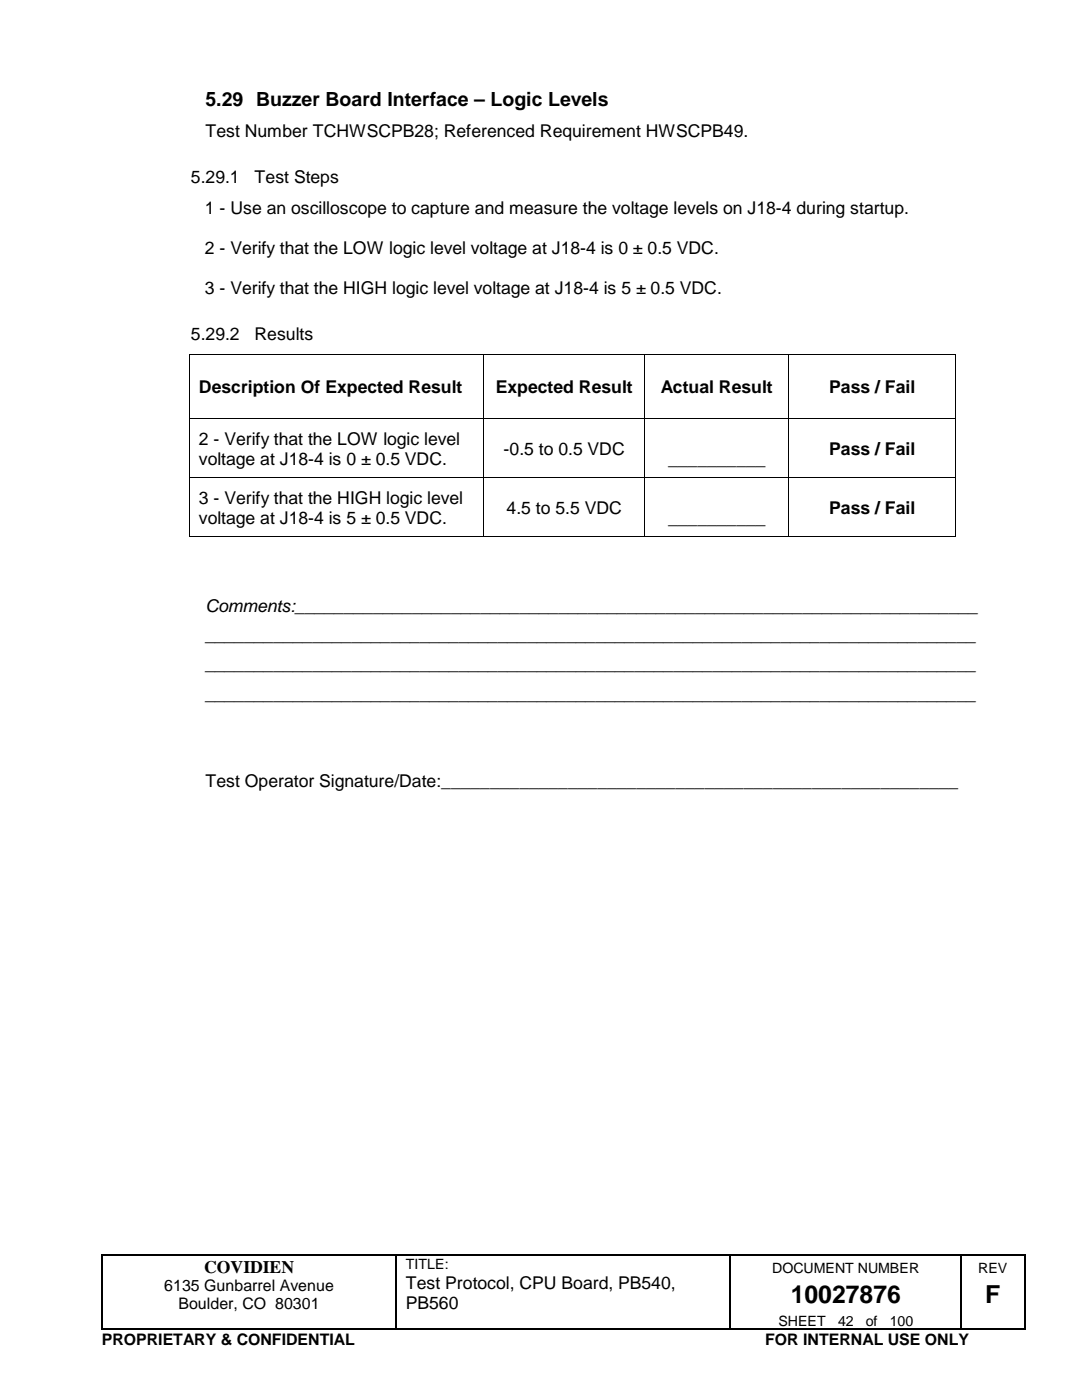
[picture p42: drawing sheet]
<svg xmlns="http://www.w3.org/2000/svg" width="216mm" height="279mm" viewBox="0 0 216 279" stroke-linecap="round" stroke-linejoin="round" font-family="sans-serif">
<defs><g id="words">
<g font-size="4.9">
<text x="157.8" y="260.1">10027876</text>
<text x="196.6" y="260.1">F</text>
</g>
<text font-size="3.9" x="41" y="21.1">5.29 Buzzer Board Interface – Logic Levels</text>
<g font-size="3.5">
<text x="41" y="27.4">Test Number TCHWSCPB28; Referenced Requirement HWSCPB49.</text>
<text x="38.1" y="36.5">5.29.1</text>
<text x="50.8" y="36.5">Test Steps</text>
<text x="40.9" y="42.6">1 - Use an oscilloscope to capture and measure the voltage levels on J18-4 during startup.</text>
<text x="40.9" y="50.7">2 - Verify that the LOW logic level voltage at J18-4 is 0 ± 0.5 VDC.</text>
<text x="40.9" y="58.7">3 - Verify that the HIGH logic level voltage at J18-4 is 5 ± 0.5 VDC.</text>
<text x="38.1" y="67.8">5.29.2</text>
<text x="50.8" y="67.8">Results</text>
<text x="39.7" y="78.5">Description Of Expected Result</text>
<text x="98.9" y="78.5">Expected Result</text>
<text x="131.9" y="78.5">Actual Result</text>
<text x="165.5" y="78.5">Pass / Fail</text>
<text x="39.7" y="88.7">2 - Verify that the LOW logic level</text>
<text x="39.7" y="92.8">voltage at J18-4 is 0 ± 0.5 VDC.</text>
<text x="100.5" y="90.7">-0.5 to 0.5 VDC</text>
<text x="133.3" y="92.8">__________</text>
<text x="165.5" y="90.8">Pass / Fail</text>
<text x="39.7" y="100.5">3 - Verify that the HIGH logic level</text>
<text x="39.7" y="104.5">voltage at J18-4 is 5 ± 0.5 VDC.</text>
<text x="101.1" y="102.5">4.5 to 5.5 VDC</text>
<text x="133.3" y="104.5">__________</text>
<text x="165.5" y="102.5">Pass / Fail</text>
<text x="41" y="122.1">Comments:______________________________________________________________________</text>
<text x="41" y="127.9">_______________________________________________________________________________</text>
<text x="41" y="133.8">_______________________________________________________________________________</text>
<text x="41" y="139.6">_______________________________________________________________________________</text>
<text x="41" y="157.1">Test Operator Signature/Date:_____________________________________________________</text>
<text x="40.7" y="254">COVIDIEN</text>
<text x="81" y="257.2">Test Protocol, CPU Board, PB540,</text>
<text x="81" y="261.2">PB560</text>
</g>
<g font-size="3.2">
<text x="32.8" y="257.7">6135 Gunbarrel Avenue</text>
<text x="35.6" y="261.3">Boulder, CO 80301</text>
<text x="20.3" y="268.5">PROPRIETARY &amp; CONFIDENTIAL</text>
<text x="152.7" y="268.5">FOR INTERNAL USE ONLY</text>
</g>
<g font-size="2.8">
<text x="81" y="253.3">TITLE:</text>
<text x="154.1" y="254">DOCUMENT NUMBER</text>
<text x="195.2" y="254">REV</text>
<text x="155.3" y="264.5">SHEET</text>
<text x="167.2" y="264.5">42</text>
<text x="172.8" y="264.5">of</text>
<text x="177.5" y="264.5">100</text>
</g>
</g></defs>
<g fill="#000">
<path d="M37.7 70.7h.2v.2h-.2zM96.4 70.7h.2v.2h-.2zM128.6 70.7h.2v.2h-.2zM157.3 70.7h.2v.2h-.2zM190.6 70.7h.2v.2h-.2zM37.7 83.5h.2v.2h-.2zM37.7 95.3h.2v.2h-.2zM96.4 83.5h.2v.2h-.2zM96.4 95.3h.2v.2h-.2zM128.6 83.5h.2v.2h-.2zM128.6 95.3h.2v.2h-.2zM157.3 83.5h.2v.2h-.2z"/>
<path d="M157.3 95.3h.2v.2h-.2zM190.6 83.5h.2v.2h-.2zM190.6 95.3h.2v.2h-.2zM37.7 107.1h.2v.1h-.2zM96.4 107.1h.2v.1h-.2zM128.6 107.1h.2v.1h-.2zM157.3 107.1h.2v.1h-.2zM190.6 107.1h.2v.1h-.2zM20.2 250.4h.2v.3h-.2zM79 250.4h.2v.3h-.2zM145.6 250.4h.3v.3h-.3zM191.6 250.4h.3v.3h-.3z"/>
<path d="M204.3 250.4h.3v.3h-.3zM20.2 265.2h.2v.2h-.2zM79 265.2h.2v.2h-.2zM145.6 265.2h.3v.2h-.3zM191.6 265.2h.3v.2h-.3zM204.3 265.2h.3v.2h-.3z"/>
</g>
<g fill="none" stroke="#000" stroke-width=".25">
<path d="M20.3 250.7v14.5M20.4 250.5h58.5M79.1 250.7v14.5M79.2 250.5h66.4M145.8 250.7v14.5M145.9 250.5h45.7M191.8 250.7v14.5M191.9 250.5h12.4M204.5 250.7v14.5M20.4 265.3h58.5M79.2 265.3h66.4M145.9 265.3h45.7"/>
<path d="M191.9 265.3h12.4"/>
</g>
<g fill="none" stroke="#000" stroke-width=".2">
<path d="M37.8 70.9v12.6M37.9 70.8h58.5M96.5 70.9v12.6M96.6 70.8h32M128.7 70.9v12.6M128.8 70.8h28.5M157.4 70.9v12.6M157.5 70.8h33.1M190.7 70.9v12.6M37.8 83.7v11.6M37.8 95.5v11.6M37.9 83.6h58.5"/>
<path d="M37.9 95.4h58.5M96.5 83.7v11.6M96.5 95.5v11.6M96.6 83.6h32M96.6 95.4h32M128.7 83.7v11.6M128.7 95.5v11.6M128.8 83.6h28.5M128.8 95.4h28.5M157.4 83.7v11.6M157.4 95.5v11.6M157.5 83.6h33.1"/>
<path d="M157.5 95.4h33.1M190.7 83.7v11.6M190.7 95.5v11.6M37.9 107.1h58.5M96.6 107.1h32M128.8 107.1h28.5M157.5 107.1h33.1"/>
</g>
<use href="#words"/>
</svg>
